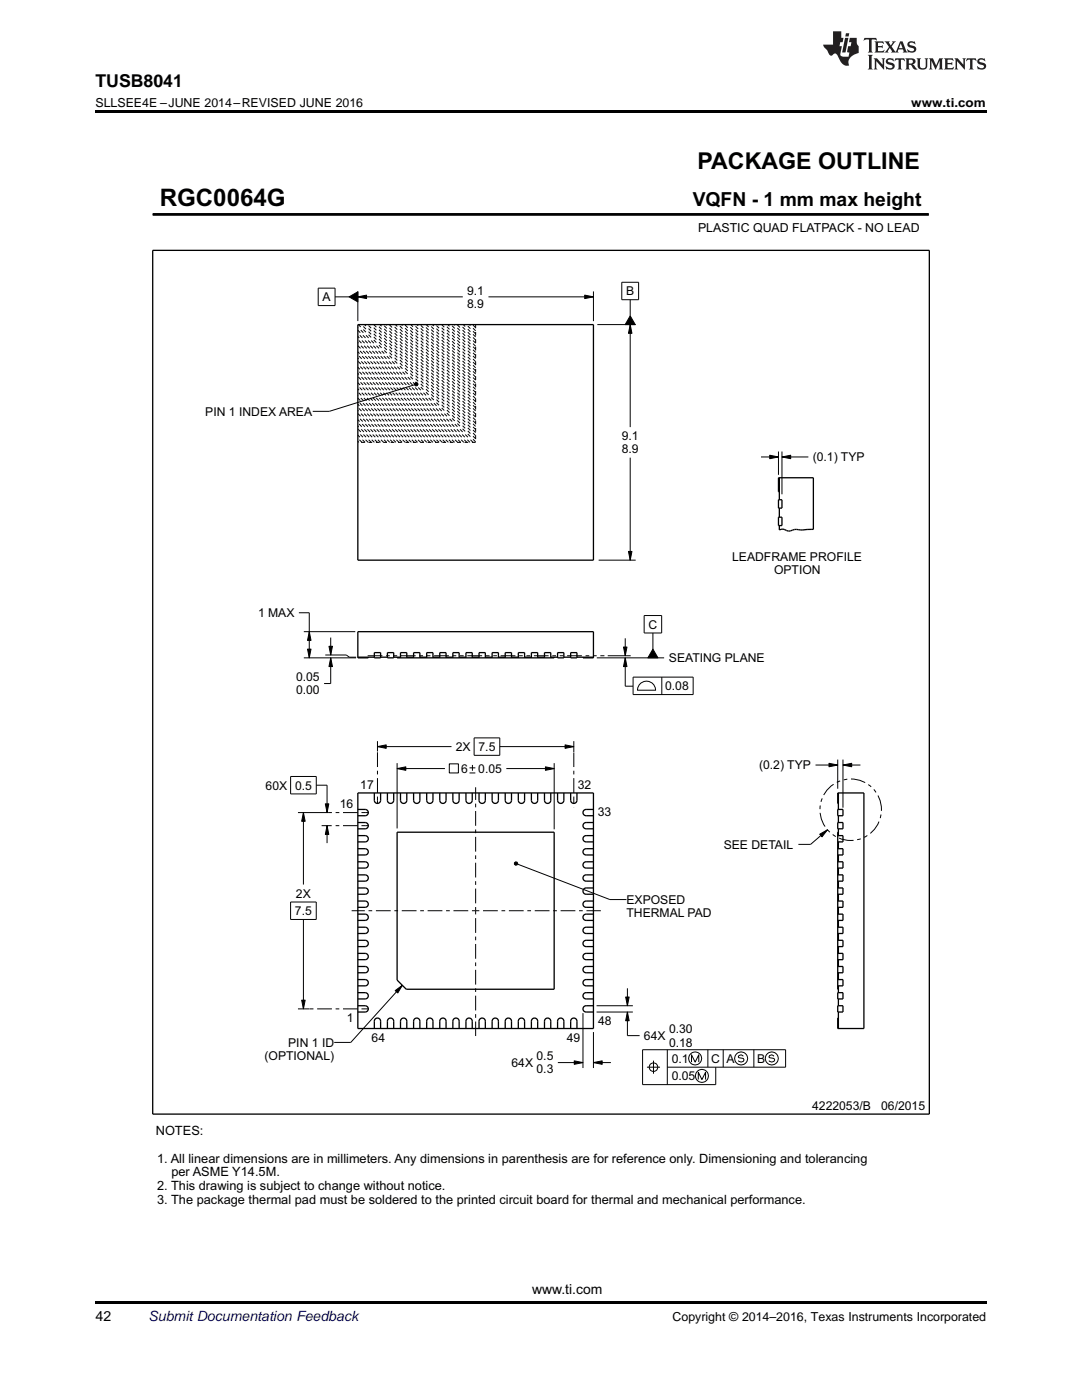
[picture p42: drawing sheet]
<svg xmlns="http://www.w3.org/2000/svg" width="216mm" height="279mm" viewBox="0 0 216 279" stroke-linecap="round" stroke-linejoin="round" font-family="sans-serif">
<defs><g id="words">
<text font-size="4.8" x="31.9" y="41.1">RGC0064G</text>
<text font-size="4.6" x="139.2" y="33.6">PACKAGE OUTLINE</text>
<text font-size="3.9" x="138.2" y="41.1">VQFN - 1 mm max height</text>
<text font-size="3.5" x="19" y="17.3">TUSB8041</text>
<g font-size="2.8">
<text x="19" y="263.6">42</text>
<text x="106.2" y="258.2">www.ti.com</text>
</g>
<text font-size="2.8" fill="#0000c8" x="29.6" y="263.6">Submit Documentation Feedback</text>
<g font-size="2.6">
<text x="31.1" y="226.6">NOTES:</text>
<text x="31.4" y="232">1. All linear dimensions are in millimeters. Any dimensions in parenthesis are for reference only. Dimensioning and tolerancing</text>
<text x="31.4" y="237.5">2. This drawing is subject to change without notice.</text>
<text x="34.2" y="234.8">per ASME Y14.5M.</text>
<text x="31.4" y="240.3">3. The package thermal pad must be soldered to the printed circuit board for thermal and mechanical performance.</text>
</g>
<g font-size="2.5">
<text x="19" y="21.4">SLLSEE4E –JUNE 2014–REVISED JUNE 2016</text>
<text x="181.8" y="21.4">www.ti.com</text>
<text x="139.3" y="46.3">PLASTIC QUAD FLATPACK - NO LEAD</text>
<text x="134.2" y="263.6">Copyright © 2014–2016, Texas Instruments Incorporated</text>
</g>
<g font-size="2.4">
<text x="93.2" y="58.8">9.1</text>
<text x="124.9" y="58.9">B</text>
<text x="64.4" y="60.1">A</text>
<text x="93.2" y="61.4">8.9</text>
<text x="41" y="83">PIN 1 INDEX AREA</text>
<text x="124.1" y="87.9">9.1</text>
<text x="124.1" y="90.5">8.9</text>
<text x="162.2" y="92.1">(0.1) TYP</text>
<text x="146.1" y="112">LEADFRAME PROFILE</text>
<text x="154.5" y="114.7">OPTION</text>
<text x="51.5" y="123.2">1 MAX</text>
<text x="129.4" y="125.5">C</text>
<text x="59.1" y="136">0.05</text>
<text x="132.7" y="137.7">0.08</text>
<text x="133.5" y="132.2">SEATING PLANE</text>
<text x="59.1" y="138.6">0.00</text>
<text x="91" y="149.9">2X 7.5</text>
<text x="92" y="154.3">6</text>
<text x="95.4" y="154.3">0.05</text>
<text x="151.5" y="153.6">(0.2) TYP</text>
<text x="53" y="157.6">60X 0.5</text>
<text x="67.8" y="161.3">16</text>
<text x="71.9" y="157.4">17</text>
<text x="115.3" y="157.4">32</text>
<text x="119.3" y="162.8">33</text>
<text x="144.4" y="169.4">SEE DETAIL</text>
<text x="59.1" y="179.1">2X</text>
<text x="58.9" y="182.6">7.5</text>
<text x="125" y="180.4">EXPOSED</text>
<text x="125" y="183">THERMAL PAD</text>
<text x="69.2" y="204">1</text>
<text x="57.5" y="208.9">PIN 1 ID</text>
<text x="74.2" y="207.9">64</text>
<text x="113.1" y="207.9">49</text>
<text x="119.4" y="204.7">48</text>
<text x="128.5" y="207.6">64X</text>
<text x="133.5" y="206.2">0.30</text>
<text x="133.5" y="208.9">0.18</text>
<text x="52.8" y="211.5">(OPTIONAL)</text>
<text x="102.1" y="212.9">64X</text>
<text x="107.1" y="211.6">0.5</text>
<text x="107.1" y="214.2">0.3</text>
<text x="134" y="212.1">0.1</text>
<text x="134" y="215.6">0.05</text>
<text x="141.9" y="212.1">C A</text>
<text x="151.1" y="212.1">B</text>
<text x="162.1" y="221.5">4222053/B</text>
<text x="175.8" y="221.5">06/2015</text>
</g>
</g></defs>
<g fill="#000">
<path d="M19 22h177.8v.5h-177.8zM69.7 59.2l1.7-1v2zM71.4 59.2l1.7-.3v.7zM116.7 58.9l1.7 .3-1.7 .4zM82.7 76.5l.3-.2 .3 .1 .1 .3-.1 .3h-.3l-.3-.2zM125.7 64.8l.4 1.7h-.7zM125.7 63l1.1 1.8h-2.1zM153.6 90.8l1.7 .4-1.7 .3zM156 91.2l1.8-.4v.7zM125.4 110.1h.7l-.4 1.7zM61.4 129.5h.7l-.4 1.8zM61.7 126.1l.4 1.7h-.7z"/>
<path d="M66 131.3l.3 1.7h-.7zM65.6 129h.7l-.3 1.7zM124.8 131.3l.3 1.7h-.7zM124.4 129.1h.7l-.3 1.8zM130.3 129.5l1 1.8h-2zM75.3 149l1.8-.3v.6zM79.2 153.4l1.8-.4v.7zM108.8 153l1.8 .4-1.8 .3zM112.8 148.7l1.7 .3-1.7 .3zM165.4 152.3l1.8 .4-1.8 .3zM168.2 152.7l1.7-.4v.7zM60.5 162.2l.4 1.7h-.7z"/>
<path d="M64.9 160.4h.7l-.3 1.8zM65.3 164.8l.3 1.7h-.7zM102.6 172.2l.3-.2 .3 .1 .1 .2-.1 .3-.3 .1-.3-.2zM163.6 166.5l1.5-.9-1.1 1.4zM78.9 197.7l1.4-1.1-.9 1.6zM60.2 199.6h.7l-.4 1.7zM114.6 211.7l1.7 .4-1.7 .3zM118.4 212.1l1.8-.4v.7zM124.8 199h.7l-.3 1.7zM125.2 202l.3 1.7h-.7zM19 259.7h177.8v.5h-177.8z"/>
</g>
<g fill="none" stroke="#000" stroke-width=".2">
<path d="M30.5 42.8h154.8M63.5 57.5h3.4v3.5h-3.4zM66.9 59.2h2.8M69.7 59.2l1.7-1v2zM71.4 59.2l1.7-.3v.7zM71.4 58.2v5.9M71.4 59.2h20.9M97.5 59.2h20.9M116.7 58.9l1.7 .3-1.7 .4zM118.4 58.2v5.9M124.1 56.3h3.3v3.5h-3.3zM125.7 59.8v3.2"/>
<path d="M185.3 42.6v.4M82.7 76.8l-17 5.3h-3.3M82.7 76.5l.3-.2 .3 .1 .1 .3-.1 .3h-.3l-.3-.2zM119.2 64.8h7.6M125.7 63l1.1 1.8h-2.1zM125.7 64.8l.4 1.7h-.7zM125.7 64.8v20.4M125.7 91.3v20.5M151.9 91.2h3.4M153.6 90.8l1.7 .4-1.7 .3zM155.3 90.1v4.7M156 91.2l1.8-.4v.7z"/>
<path d="M156 90.1v8.5M156 91.2h5.3M119.5 111.8h7.3M125.4 110.1h.7l-.4 1.7zM59.6 122.3h2.1v9M60.6 131.3h10.5M60.6 126.1h10.3M61.4 129.5h.7l-.4 1.8zM61.7 126.1l.4 1.7h-.7zM64.9 130.7h4.2l.6 .5h1.4M65.6 129h.7l-.3 1.7zM66 131.3l.3 1.7h-.7z"/>
<path d="M66 127.2v3.5M66 131.3v5.1h-1.3M119.1 131.3h13.4M121.3 130.9h4.5M124.4 129.1h.7l-.3 1.8zM124.8 131.3l.3 1.7h-.7zM124.8 131.3v5.6h1.5M124.8 127.4v3.5M126.3 135.1h12v3.5h-12zM127.9 136.3a1.81 1.81 0 0 1 1.9-.2 1.81 1.81 0 0 1 1 1.6h-3.6l.1-.5zM128.5 122.8h3.5v3.5h-3.5zM130.3 129.5l1 1.8h-2z"/>
<path d="M130.3 126.3v3.2M132.1 135.1v3.5M58 155h5.1v3.4h-5.1zM63.1 156.7h2.2v5.5M75.3 149l1.8-.3v.6zM75.3 147.9v2.1M75.3 149h14.8M79.2 153.4l1.8-.4v.7zM79.2 152.3v13M79.2 153.4h9.6M89.7 152.4h1.8v1.9h-1.8zM93.7 153.2h1.1"/>
<path d="M93.7 154.3h1.1M94.3 152.7v1.1M94.6 147.3h5.1v3.4h-5.1zM99.7 149h14.8M101 153.4h9.6M108.8 153l1.8 .4-1.8 .3zM110.6 152.3v13.2M112.8 148.7l1.7 .3-1.7 .3zM114.5 147.9v2.2M162.7 152.7h4.5M165.4 152.3l1.8 .4-1.8 .3zM167.2 151.6v5.8"/>
<path d="M168.2 152.7l1.7-.4v.7zM168.2 151.6v9.6M168.2 152.7h3.5M59.5 162.2h6.1M60.5 162.2l.4 1.7h-.7zM60.5 162.2v14.3M64.2 164.8h1.9M64.9 160.4h.7l-.3 1.8zM65.3 164.8l.3 1.7h-.7zM65.3 164.8v3.5M102.6 172.2l.3-.2 .3 .1 .1 .2-.1 .3-.3 .1-.3-.2zM103.3 172.5l18.4 7h3.3"/>
<path d="M163.6 166.5l1.5-.9-1.1 1.4zM165.1 165.6l-3.4 2.9h-2.4M58 180h5.1v3.5h-5.1zM60.2 199.6h.7l-.4 1.7zM60.5 183.5v17.8M78.9 197.7l1.4-1.1-.9 1.6zM80.3 196.6l-10.3 11.4h-3.3M124.8 199h.7l-.3 1.7zM125.2 197.2v3.5M59.5 201.3h2.3M111.3 212.1h5M114.6 211.7l1.7 .4-1.7 .3z"/>
<path d="M116.3 202.2v11M118.4 212.1l1.8-.4v.7zM118.4 206v7.2M118.4 212.1h3.5M119 202h7.3M119 200.7h7.3M125.2 202l.3 1.7h-.7zM125.2 202v4.7h2.4M129.1 213h2.6M130.4 211.7v2.6M133.2 213h23.6v-3.5h-28.6v7h14.6v-3.5M133.2 209.5v7"/>
<path d="M138 212v-1.5l.7 1.5 .7-1.5v1.5M139.3 215.4v-1.4l.8 1.4 .7-1.4v1.4M141.2 209.5v3.5M144.3 209.5v3.5M148.3 210.8l-.4-.3-.5 .2-.1 .2 1 .3 .2 .3-.2 .3-.4 .2-.6-.3M150.4 209.5v3.5M154.4 210.8l-.4-.3-.4 .2-.2 .2 1 .3 .2 .3-.2 .3-.4 .2-.6-.3"/>
<circle cx="130.4" cy="213" r=".87"/>
<circle cx="138.7" cy="211.2" r="1.3"/>
<circle cx="140.1" cy="214.7" r="1.3"/>
<circle cx="147.9" cy="211.2" r="1.3"/>
<circle cx="154" cy="211.2" r="1.3"/>
</g>
<g fill="none" stroke="#000" stroke-width=".26">
<path d="M30.5 50h154.9v172.3h-154.9zM71.4 64.8h47v47h-47zM155.3 99.7h.7v1.7h-.7zM155.5 98.1h-.2v-2.8h7v10.3l-2.9 .1a2.16 2.16 0 0 0-1.7 .3l-.7-.1a1.27 1.27 0 0 0-1.5-.1v-.9M155.5 95.3v4.4M155.3 103.2h.7v1.7h-.7zM155.5 101.4v1.8M71.4 131.2h3.3M73.5 131.2v.1h-2.1v-5.2h47v5.2h-2.1v-.1M74.7 130.2h1.2v1.1h-1.2zM75.9 131.2h1.4M77.3 130.2h1.3v1.1h-1.3z"/>
<path d="M78.6 131.2h1.3M79.2 131.2v.1h31.4v-.1M79.9 131.3v-1.1h1.3v1.1M81.2 131.2h1.3M82.5 131.3v-1.1h1.3v1.1M83.8 131.2h1.3M85.1 131.3v-1.1h1.3v1.1M86.4 131.2h1.4M87.8 131.3v-1.1h1.2v1.1M89 131.2h1.4M90.4 131.3v-1.1h1.2v1.1M91.6 131.2h1.4"/>
<path d="M93 131.3v-1.1h1.2v1.1M94.2 131.2h1.4M95.6 131.3v-1.1h1.2v1.1M96.8 131.2h1.4M98.2 131.3v-1.1h1.3v1.1M99.5 131.2h1.3M100.8 131.3v-1.1h1.3v1.1M102.1 131.2h1.3M103.4 131.3v-1.1h1.3v1.1M104.7 131.2h1.3M106 131.3v-1.1h1.3v1.1M107.3 131.2h1.3"/>
<path d="M108.6 131.3v-1.1h1.3v1.1M109.9 131.2h1.4M111.3 130.2h1.2v1.1h-1.2zM112.5 131.2h1.4M113.9 130.2h1.2v1.1h-1.2zM115.1 131.2h3.3M71.4 158.2l47 .1v47h-47zM74.7 158.3v1.4a.63 .63 0 0 0 .6 .6 .63 .63 0 0 0 .6-.6v-1.4M77.3 158.3v1.4a.63 .63 0 0 0 .6 .6 .63 .63 0 0 0 .7-.6v-1.4M79.9 158.3v1.4a.63 .63 0 0 0 .6 .6 .63 .63 0 0 0 .7-.6v-1.4M82.5 158.3v1.4a.63 .63 0 0 0 .7 .6 .63 .63 0 0 0 .6-.6v-1.4M85.1 158.3v1.4a.63 .63 0 0 0 .7 .6 .63 .63 0 0 0 .6-.6v-1.4"/>
<path d="M87.8 158.3v1.4a.63 .63 0 0 0 .6 .6 .63 .63 0 0 0 .6-.6v-1.4M90.4 158.3v1.4a.63 .63 0 0 0 .6 .6 .63 .63 0 0 0 .6-.6v-1.4M93 158.3v1.4a.63 .63 0 0 0 .6 .6 .63 .63 0 0 0 .6-.6v-1.4M95.6 158.3v1.4a.63 .63 0 0 0 .6 .6 .63 .63 0 0 0 .6-.6v-1.4M98.2 158.3v1.4a.63 .63 0 0 0 .6 .6 .63 .63 0 0 0 .7-.6v-1.4M100.8 158.3v1.4a.63 .63 0 0 0 .6 .6 .63 .63 0 0 0 .7-.6v-1.4M103.4 158.3v1.4a.63 .63 0 0 0 .6 .6 .63 .63 0 0 0 .7-.6v-1.4M106 158.3v1.4a.63 .63 0 0 0 .7 .6 .63 .63 0 0 0 .6-.6v-1.4M108.6 158.3v1.4a.63 .63 0 0 0 .7 .6 .63 .63 0 0 0 .6-.6v-1.4M111.3 158.3v1.4a.63 .63 0 0 0 .6 .6 .63 .63 0 0 0 .6-.6v-1.4M113.9 158.3v1.4a.63 .63 0 0 0 .6 .6 .63 .63 0 0 0 .6-.6v-1.4M167.3 158.3v3.2"/>
<path d="M71.4 179.8h1.5a.63 .63 0 0 1 .6 .7 .63 .63 0 0 1-.6 .6h-1.5M71.4 177.2h1.5a.63 .63 0 0 1 .6 .6 .63 .63 0 0 1-.6 .7h-1.5M71.4 174.6h1.5a.63 .63 0 0 1 .6 .6 .63 .63 0 0 1-.6 .7h-1.5M71.4 172h1.5a.63 .63 0 0 1 .6 .6 .63 .63 0 0 1-.6 .6h-1.5M71.4 169.4h1.5a.63 .63 0 0 1 .6 .6 .63 .63 0 0 1-.6 .6M71.4 166.8h1.5a.63 .63 0 0 1 .6 .6 .63 .63 0 0 1-.6 .6h-1.5M71.4 164.2h1.5a.63 .63 0 0 1 .6 .6 .63 .63 0 0 1-.6 .6h-1.5M71.4 161.5h1.5a.63 .63 0 0 1 .6 .7 .63 .63 0 0 1-.6 .6h-1.5M71.4 170.6h1.5M79.2 166.1h31.4v31.3h-29.5l-1.9-1.8zM118.4 161.5h-1.4a.63 .63 0 0 0-.7 .7 .63 .63 0 0 0 .7 .6h1.4M118.4 164.2h-1.4a.63 .63 0 0 0-.7 .6 .63 .63 0 0 0 .7 .6h1.4"/>
<path d="M118.4 166.8h-1.4a.63 .63 0 0 0-.7 .6 .63 .63 0 0 0 .7 .6h1.4M118.4 179.8h-1.4a.63 .63 0 0 0-.7 .7 .63 .63 0 0 0 .7 .6h1.4M118.4 177.2h-1.4a.63 .63 0 0 0-.7 .6 .63 .63 0 0 0 .7 .7h1.4M118.4 169.4h-1.4a.63 .63 0 0 0-.7 .6 .63 .63 0 0 0 .7 .6h1.4M118.4 174.6h-1.4a.63 .63 0 0 0-.7 .6 .63 .63 0 0 0 .7 .7h1.4M118.4 172h-1.4a.63 .63 0 0 0-.7 .6 .63 .63 0 0 0 .7 .6h1.4M167.2 179.8h1v1.3h-1M167.2 177.2h1v1.3h-1M167.2 174.6h1v1.3h-1M167.2 172h1v1.2h-1M167.2 169.4h1v1.2h-1M167.2 166.8h1v1.2h-1"/>
<path d="M167.2 164.2h1v1.2h-1zM167.2 161.5h1v1.3h-1zM167.3 160.3h-.1v-2h5.2v47h-5.2v-2.1h.1M167.3 166.1h-.1v31.3h.1M167.3 162.8v1.4M167.3 165.4v1.4M167.3 168v1.4M167.3 170.6v1.4M167.3 173.2v1.4M167.3 175.9v1.3M167.3 178.5v1.3M71.4 198.1h1.5a.63 .63 0 0 1 .6 .6 .63 .63 0 0 1-.6 .7h-1.5"/>
<path d="M71.4 195.5h1.5a.63 .63 0 0 1 .6 .6 .63 .63 0 0 1-.6 .6h-1.5M71.4 192.9h1.5a.63 .63 0 0 1 .6 .6 .63 .63 0 0 1-.6 .6h-1.5M71.4 190.3h1.5a.63 .63 0 0 1 .6 .6 .63 .63 0 0 1-.6 .6h-1.5M71.4 187.7h1.5a.63 .63 0 0 1 .6 .6 .63 .63 0 0 1-.6 .6h-1.5M71.4 185h1.5a.63 .63 0 0 1 .6 .7 .63 .63 0 0 1-.6 .6h-1.5M71.4 182.4h1.5a.63 .63 0 0 1 .6 .7 .63 .63 0 0 1-.6 .6h-1.5M118.4 198.1h-1.4a.63 .63 0 0 0-.7 .6 .63 .63 0 0 0 .7 .7h1.4M118.4 195.5h-1.4a.63 .63 0 0 0-.7 .6 .63 .63 0 0 0 .7 .6h1.4M118.4 192.9h-1.4a.63 .63 0 0 0-.7 .6 .63 .63 0 0 0 .7 .6h1.4M118.4 190.3h-1.4a.63 .63 0 0 0-.7 .6 .63 .63 0 0 0 .7 .6h1.4M118.4 187.7h-1.4a.63 .63 0 0 0-.7 .6 .63 .63 0 0 0 .7 .6h1.4M118.4 185h-1.4a.63 .63 0 0 0-.7 .7 .63 .63 0 0 0 .7 .6h1.4"/>
<path d="M118.4 182.4h-1.4a.63 .63 0 0 0-.7 .7 .63 .63 0 0 0 .7 .6h1.4M167.2 198.1h1v1.3h-1zM167.2 195.5h1v1.2h-1M167.2 192.9h1v1.2h-1M167.2 190.3h1v1.2h-1M167.2 187.7h1v1.2h-1M167.2 185h1v1.3h-1M167.2 182.4h1v1.3h-1M167.3 181.1v1.3M167.3 183.7v1.3M167.3 186.3v1.4M167.3 188.9v1.4"/>
<path d="M167.3 191.5v1.4M167.3 194.1v1.4M167.3 196.7v1.4M167.3 199.4v1.3M71.4 200.7h1.5a.63 .63 0 0 1 .6 .6 .63 .63 0 0 1-.6 .7h-1.5M74.7 205.3v-1.5a.63 .63 0 0 1 .6-.6 .63 .63 0 0 1 .6 .6v1.5M77.3 205.3v-1.5a.63 .63 0 0 1 .6-.6 .63 .63 0 0 1 .7 .6v1.5M79.9 205.3v-1.5a.63 .63 0 0 1 .6-.6 .63 .63 0 0 1 .7 .6v1.5M82.5 205.3v-1.5a.63 .63 0 0 1 .7-.6 .63 .63 0 0 1 .6 .6v1.5M85.1 205.3v-1.5a.63 .63 0 0 1 .7-.6 .63 .63 0 0 1 .6 .6v1.5M87.8 205.3v-1.5a.63 .63 0 0 1 .6-.6 .63 .63 0 0 1 .6 .6v1.5M90.4 205.3v-1.5a.63 .63 0 0 1 .6-.6 .63 .63 0 0 1 .6 .6v1.5"/>
<path d="M93 205.3v-1.5a.63 .63 0 0 1 .6-.6 .63 .63 0 0 1 .6 .6v1.5M95.6 205.3v-1.5a.63 .63 0 0 1 .6-.6 .63 .63 0 0 1 .6 .6v1.5M98.2 205.3v-1.5a.63 .63 0 0 1 .6-.6 .63 .63 0 0 1 .7 .6v1.5M100.8 205.3v-1.5a.63 .63 0 0 1 .6-.6 .63 .63 0 0 1 .7 .6v1.5M103.4 205.3v-1.5a.63 .63 0 0 1 .6-.6 .63 .63 0 0 1 .7 .6v1.5M106 205.3v-1.5a.63 .63 0 0 1 .7-.6 .63 .63 0 0 1 .6 .6v1.5M108.6 205.3v-1.5a.63 .63 0 0 1 .7-.6 .63 .63 0 0 1 .6 .6v1.5M111.3 205.3v-1.5a.63 .63 0 0 1 .6-.6 .63 .63 0 0 1 .6 .6v1.5M113.9 205.3v-1.5a.63 .63 0 0 1 .6-.6 .63 .63 0 0 1 .6 .6v1.5M118.4 200.7h-1.4a.63 .63 0 0 0-.7 .6 .63 .63 0 0 0 .7 .7h1.4M167.2 200.7h1v1.3h-1zM167.3 202v3.3"/>
</g>
<path d="M30.5 42.8h154.8" fill="none" stroke="#000" stroke-width=".55"/>
<g fill="none" stroke="#000" stroke-width=".2" stroke-dasharray=".7 .7" stroke-linecap="butt">
<path d="M94.9 64.8v23.5M94.9 79.6l-14.8-14.8M94.9 78.9l-14.2-14.1M94.9 78.3l-13.5-13.5M94.9 77.7l-12.9-12.9M94.9 77.1l-12.3-12.3M94.9 76.5l-11.7-11.7M94.9 75.9l-11.1-11.1M94.9 75.3l-10.5-10.5M94.9 74.6l-9.8-9.8M94.9 74l-9.2-9.2M94.9 73.4l-8.6-8.6"/>
<path d="M94.9 72.8l-8-8M94.9 72.2l-7.4-7.4M94.9 71.6l-6.8-6.8M94.9 70.9l-6.2-6.1M94.9 70.3l-5.5-5.5M94.9 69.7l-4.9-4.9M94.9 69.1l-4.3-4.3M94.9 68.5l-3.7-3.7M94.9 67.9l-3.1-3.1M94.9 67.3l-2.5-2.5M94.9 66.6l-1.8-1.8M94.9 66l-1.2-1.2"/>
<path d="M94.9 65.4l-.6-.6M71.6 88.3l-.2-.2M72.2 88.3l-.8-.8M72.9 88.3l-1.5-1.5M73.5 88.3l-2.1-2.1M74.1 88.3l-2.7-2.7M74.7 88.3l-3.3-3.3M75.3 88.3l-3.9-3.9M75.9 88.3l-4.5-4.5M76.5 88.3l-5.1-5.2M77.2 88.3l-5.8-5.8M77.8 88.3l-6.4-6.4"/>
<path d="M78.4 88.3l-7-7M79 88.3l-7.6-7.6M79.6 88.3l-8.2-8.2M80.2 88.3l-8.8-8.9M80.9 88.3l-9.5-9.5M81.5 88.3l-10.1-10.1M82.1 88.3l-10.7-10.7M82.7 88.3l-11.3-11.3M83.3 88.3l-11.9-11.9M83.9 88.3l-12.5-12.5M84.5 88.3l-13.1-13.2M85.2 88.3l-13.8-13.8"/>
<path d="M85.8 88.3l-14.4-14.4M86.4 88.3l-15-15M87 88.3l-15.6-15.6M87.6 88.3l-16.2-16.2M88.2 88.3l-16.8-16.9M88.9 88.3l-17.5-17.5M89.5 88.3l-18.1-18.1M90.1 88.3l-18.7-18.7M90.7 88.3l-19.3-19.3M91.3 88.3l-19.9-19.9M91.9 88.3l-20.5-20.5M92.6 88.3l-21.2-21.2"/>
<path d="M93.2 88.3l-21.8-21.8M93.8 88.3l-22.4-22.4M94.4 88.3l-23-23M94.9 88.3h-23.5M94.9 88.2l-23.4-23.4M94.9 87.6l-22.8-22.8M94.9 87l-22.2-22.2M94.9 86.3l-21.5-21.5M94.9 85.7l-20.9-20.9M94.9 85.1l-20.3-20.3M94.9 84.5l-19.7-19.7M94.9 83.9l-19.1-19.1"/>
<path d="M94.9 83.3l-18.5-18.5M94.9 82.6l-17.9-17.8M94.9 82l-17.2-17.2M94.9 81.4l-16.6-16.6M94.9 80.8l-16-16M94.9 80.2l-15.4-15.4"/>
</g>
<g fill="none" stroke="#000" stroke-width=".2" stroke-dasharray="2.9 .7 .7 .7 .7 .7" stroke-linecap="butt">
<path d="M73.4 130.9h47.2"/>
<circle cx="169.7" cy="161.6" r="6.1"/>
</g>
<g fill="none" stroke="#000" stroke-width=".2" stroke-dasharray=".7 .7 2.9 .7" stroke-linecap="butt">
<path d="M75.3 159.7v1.5M75.3 159.7v-9.7M114.5 159.7v1.5M114.5 159.7v-9.5M72.9 164.8h-6.8M72.9 164.8h1.1M72.9 162.2h-7.3M72.9 162.2h1.1M94.9 181.8v25M94.9 181.8v-24.7M94.9 181.8h-24.7M94.9 181.8h25"/>
<path d="M72.9 201.3v.1M72.9 201.3h-11.1M72.9 201.3h1.2"/>
</g>
<g fill="#231f20">
<path d="M172.5 7.6l-.1 .5 .4-.2h.6v.1v2.1l-.2 .4h.9l-.2-.4v-2.1l.1-.1h.5l.5 .2-.2-.5zM174.5 8.3l.2 .3v1.5l-.2 .4h1.8l.2-.6a1.04 1.04 0 0 1-1.3 .2v-.7h.6l.3 .2v-.6l-.3 .2h-.6v-.6l.8-.1 .4 .3-.2-.5zM176.5 8.3l.9 1.1-.9 1.1h.8l-.2-.2 .4-.7 .5 .7-.2 .2h1.5l-.2-.2 .2-.4h.9l.1 .4-.2 .2h1l-.3-.3-.7-1.9h-.5l-.9 2-.8-1 .9-1h-.8l.1 .3-.4 .5-.3-.6 .1-.2zM179.7 8.6l.4 1h-.7zM181.3 8.4a.63 .63 0 0 0-.2 .7 .63 .63 0 0 0 .6 .4l.6 .2 .1 .2a.75 .75 0 0 1-.7 .4 .75 .75 0 0 1-.6-.5l.1 .7 .1-.1a1.11 1.11 0 0 0 1.5-.6 1.13 1.13 0 0 0-1.2-.8l-.1-.4a1.04 1.04 0 0 1 1.2 .2l-.2-.5-.2 .1-.4-.2zM173.2 10.9l.2 .4v2.2l-.2 .4h1l-.3-.4v-2.2l.3-.4zM174.3 11.6l.3 .4v1.5l-.3 .4h.8l-.2-.4v-1.3l1.5 1.7v-1.9l.2-.4h-.7l.2 .4v.9l-1.1-1.3zM177 11.8a.62 .62 0 0 0-.2 .7 .62 .62 0 0 0 .6 .4l.6 .1 .1 .3a.76 .76 0 0 1-.7 .3 .76 .76 0 0 1-.7-.4l.2 .7 .1-.1a1.11 1.11 0 0 0 1.5-.6 1.13 1.13 0 0 0-1.2-.8l-.1-.4a1.04 1.04 0 0 1 1.2 .2l-.2-.6-.2 .1-.5-.1zM178.7 11.6l-.2 .6a.61 .61 0 0 1 .8-.3v1.6l-.2 .4h.9l-.2-.4v-1.6a.63 .63 0 0 1 .7 .3l-.1-.6zM180.6 11.6l.3 .4v1.5l-.3 .4h1l-.2-.2-.1-.8 .6 .2a.76 .76 0 0 0 1.2 .7l-1-1a.58 .58 0 0 0 .6-.5 .58 .58 0 0 0-.5-.6zM181.4 11.9h.1a.45 .45 0 0 1 .5 .1 .45 .45 0 0 1 .1 .5l-.8 .2zM182.9 11.6l.2 .2a2.17 2.17 0 0 0 .3 1.9 .99 .99 0 0 0 1.6-.6v-1.1l.2-.4h-.7l.2 .2a1.92 1.92 0 0 1-.2 1.8 .6 .6 0 0 1-.9-.5v-1.1l.2-.4zM185.4 11.6l.2 .4v1.5l-.2 .4h.7l-.2-.4v-1.4l.8 1.8 .8-1.8v1.4l-.2 .4h.9l-.2-.4v-1.5l.2-.4h-.8l-.6 1.5-.6-1.5zM188.4 11.6l.2 .4v1.5l-.2 .4h1.8l.1-.6a1.04 1.04 0 0 1-1.2 .1v-.6h.5l.4 .2v-.6l-.4 .2h-.5v-.7h.8l.3 .3-.1-.6zM190.5 11.6l.2 .4v1.5l-.2 .4h.7l-.2-.4v-1.3l1.5 1.7v-1.9l.2-.4h-.7l.2 .4v.9l-1.1-1.3zM192.9 11.6l-.1 .6a.61 .61 0 0 1 .7-.3l.1 1.6-.3 .4h1l-.3-.4 .1-1.6a.63 .63 0 0 1 .7 .3l-.1-.6zM195.2 11.8a.62 .62 0 0 0-.2 .7 .62 .62 0 0 0 .6 .4l.6 .1 .1 .3a.76 .76 0 0 1-.7 .3 .76 .76 0 0 1-.6-.4l.1 .7 .1-.1a1.11 1.11 0 0 0 1.6-.6 1.13 1.13 0 0 0-1.3-.8l-.1-.4a1.04 1.04 0 0 1 1.2 .2l-.1-.6-.2 .1-.5-.1z"/>
<path d="M166.2 6.3v2.6h-1.9v.4l.8 .9a.91 .91 0 0 0 1 .8 .56 .56 0 0 1 .5-.3 .56 .56 0 0 1 .5 .3l.4 .8a1.53 1.53 0 0 0 1.9 1.2 1.54 1.54 0 0 1 1-2.1l.9-.3v-1.4a1.52 1.52 0 0 1-.4-1.6h-1.3l-.2 .8h.5l-.2 .8h-.5l-.1 1v.2l.4 .1-.2 .8a1.93 1.93 0 0 1-1.6-.3l.3-1.8h-.5l.2-.8h.4l.2-.8h-.4v-1.3zM168.6 7.6l-.6 2.9h.7l.6-2.9zM168.8 6.6l-.1 .7h.6l.2-.7z"/>
</g>
<use href="#words"/>
</svg>
